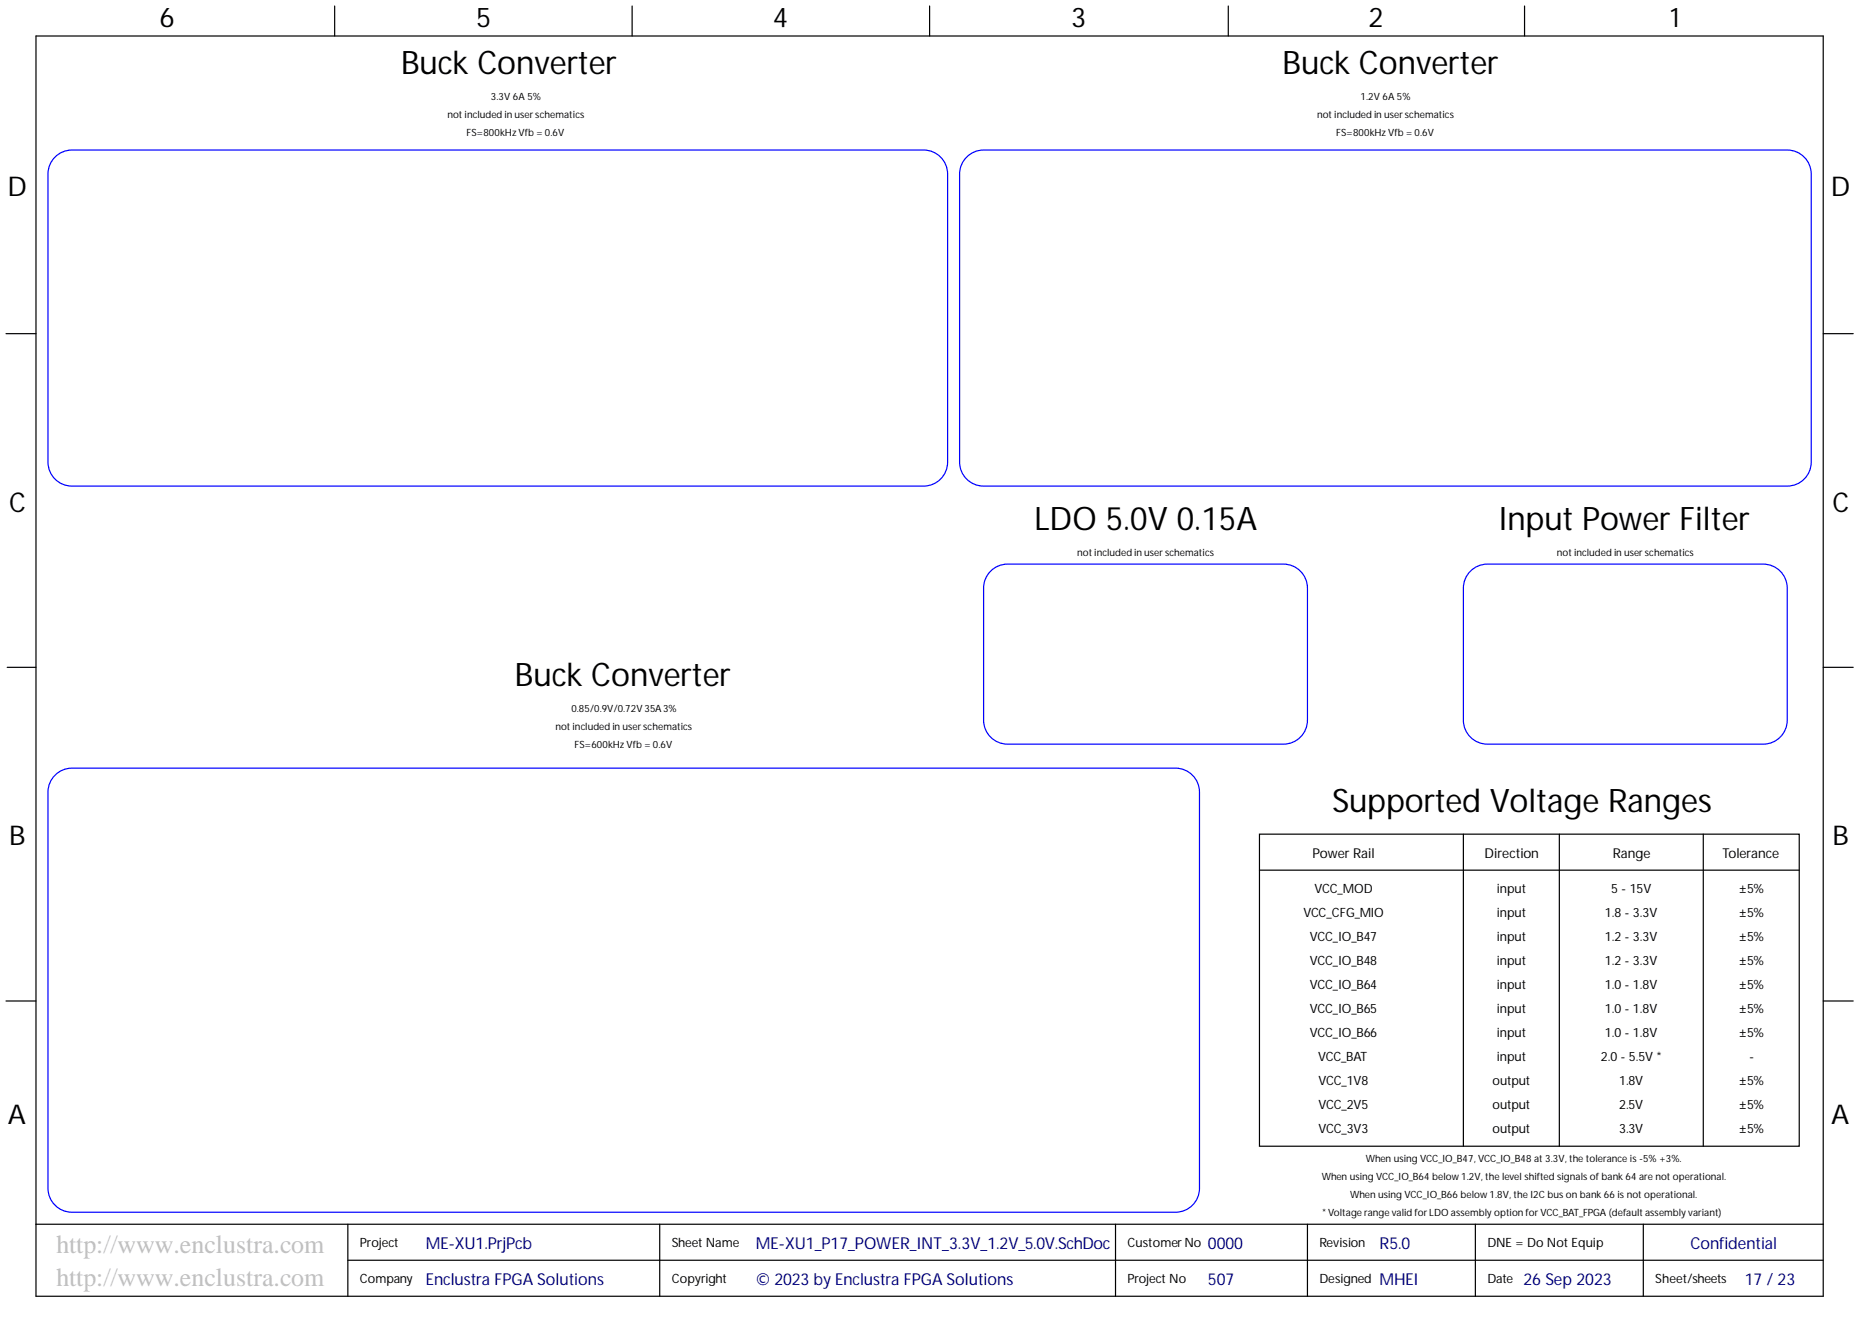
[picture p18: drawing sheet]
<svg xmlns="http://www.w3.org/2000/svg" width="393mm" height="282mm" viewBox="0 0 393 282" stroke-linecap="round" stroke-linejoin="round" font-family="sans-serif">
<defs><g id="words">
<g font-size="6.9">
<text x="84.8" y="15.6">Buck Converter</text>
<text x="271.3" y="15.6">Buck Converter</text>
<text x="218.7" y="112">LDO 5.0V 0.15A</text>
<text x="317" y="112">Input Power Filter</text>
<text x="108.9" y="145">Buck Converter</text>
<text x="281.7" y="171.7">Supported Voltage Ranges</text>
</g>
<g font-size="5.8">
<text x="33.7" y="5.7">6</text>
<text x="100.7" y="5.7">5</text>
<text x="163.4" y="5.7">4</text>
<text x="226.5" y="5.7">3</text>
<text x="289.4" y="5.7">2</text>
<text x="353.1" y="5.7">1</text>
<text x="1.6" y="41.5">D</text>
<text x="387.2" y="41.5">D</text>
<text x="1.9" y="108.2">C</text>
<text x="387.5" y="108.2">C</text>
<text x="1.9" y="178.8">B</text>
<text x="387.5" y="178.8">B</text>
<text x="1.7" y="237.6">A</text>
<text x="387.3" y="237.6">A</text>
</g>
<g font-size="5.5" fill="#c0c0c0">
<text x="11.9" y="265">http://www.enclustra.com</text>
<text x="11.9" y="271.9">http://www.enclustra.com</text>
</g>
<g font-size="3.5" fill="#000080">
<text x="90.1" y="264.1">ME-XU1.PrjPcb</text>
<text x="159.8" y="264.1">ME-XU1_P17_POWER_INT_3.3V_1.2V_5.0V.SchDoc</text>
<text x="255.4" y="264.1">0000</text>
<text x="357.5" y="264.1">Confidential</text>
<text x="90.1" y="271.7">Enclustra FPGA Solutions</text>
<text x="159.8" y="271.7">© 2023 by Enclustra FPGA Solutions</text>
<text x="255.4" y="271.7">507</text>
<text x="291.7" y="271.7">MHEI</text>
<text x="322.2" y="271.7">26 Sep 2023</text>
<text x="369" y="271.7">17 / 23</text>
</g>
<text font-size="3.5" fill="#00007c" x="291.7" y="264.1">R5.0</text>
<g font-size="2.9">
<text x="277.6" y="181.4">Power Rail</text>
<text x="314" y="181.4">Direction</text>
<text x="341.1" y="181.4">Range</text>
<text x="364.3" y="181.4">Tolerance</text>
</g>
<g font-size="2.7">
<text x="278" y="188.9">VCC_MOD</text>
<text x="316.6" y="188.9">input</text>
<text x="340.8" y="188.9">5 - 15V</text>
<text x="367.6" y="188.9">±5%</text>
<text x="275.6" y="194">VCC_CFG_MIO</text>
<text x="316.6" y="194">input</text>
<text x="339.4" y="194">1.8 - 3.3V</text>
<text x="367.6" y="194">±5%</text>
<text x="277" y="199.1">VCC_IO_B47</text>
<text x="316.6" y="199.1">input</text>
<text x="339.4" y="199.1">1.2 - 3.3V</text>
<text x="367.6" y="199.1">±5%</text>
<text x="277" y="209.2">VCC_IO_B64</text>
<text x="277" y="204.1">VCC_IO_B48</text>
<text x="316.6" y="209.2">input</text>
<text x="316.6" y="204.1">input</text>
<text x="339.4" y="209.2">1.0- 1.8V</text>
<text x="339.4" y="204.1">1.2 - 3.3V</text>
<text x="367.6" y="209.2">±5%</text>
<text x="367.6" y="204.1">±5%</text>
<text x="277" y="214.3">VCC_IO_B65</text>
<text x="316.6" y="214.3">input</text>
<text x="339.4" y="214.3">1.0- 1.8V</text>
<text x="367.6" y="214.3">±5%</text>
<text x="277" y="219.4">VCC_IO_B66</text>
<text x="316.6" y="219.4">input</text>
<text x="339.4" y="219.4">1.0- 1.8V</text>
<text x="367.6" y="219.4">±5%</text>
<text x="278.8" y="224.4">VCC_BAT</text>
<text x="316.6" y="224.4">input</text>
<text x="338.6" y="224.4">2.0- 5.5V *</text>
<text x="369.9" y="224.4">-</text>
<text x="278.9" y="229.5">VCC_1V8</text>
<text x="315.6" y="229.5">output</text>
<text x="342.4" y="229.5">1.8V</text>
<text x="367.6" y="229.5">±5%</text>
<text x="278.9" y="234.6">VCC_2V5</text>
<text x="278.9" y="239.7">VCC_3V3</text>
<text x="315.6" y="234.6">output</text>
<text x="315.6" y="239.7">output</text>
<text x="342.4" y="234.6">2.5V</text>
<text x="342.4" y="239.7">3.3V</text>
<text x="367.6" y="234.6">±5%</text>
<text x="367.6" y="239.7">±5%</text>
<text x="76.1" y="263.8">Project</text>
<text x="142.1" y="263.8">Sheet Name</text>
<text x="238.4" y="263.8">CustomerNo</text>
<text x="279" y="263.8">Revision</text>
<text x="314.5" y="263.8">DNE = Do Not Equip</text>
<text x="76.1" y="271.4">Company</text>
<text x="142.1" y="271.4">Copyright</text>
<text x="238.4" y="271.4">Project No</text>
<text x="279" y="271.4">Designed</text>
<text x="314.5" y="271.4">Date</text>
<text x="350.1" y="271.4">Sheet/sheets</text>
</g>
<g font-size="2.1">
<text x="103.8" y="21.1">3.3V 6A 5%</text>
<text x="287.7" y="21.1">1.2V 6A 5%</text>
<text x="94.6" y="25">not included in userschematics</text>
<text x="98.7" y="28.8">FS=800kHz Vfb = 0.6V</text>
<text x="278.5" y="25">not included in userschematics</text>
<text x="282.6" y="28.8">FS=800kHz Vfb = 0.6V</text>
<text x="227.8" y="117.6">not included in userschematics</text>
<text x="329.3" y="117.6">not included in userschematics</text>
<text x="117.4" y="154.4">not included in userschematics</text>
<text x="120.8" y="150.6">0.85/0.9V/0.72V 35A3%</text>
<text x="121.5" y="158.2">FS=600kHz Vfb = 0.6V</text>
<text x="288.8" y="245.8">When using VCC_IO_B47, VCC_IO_B48 at 3.3V, the tolerance is -5% +3%.</text>
<text x="279.5" y="249.6">When using VCC_IO_B64 below1.2V, the level shifted signals ofbank 64 are not operational.</text>
<text x="279.6" y="257.2">* Voltage range valid forLDO assembly option forVCC_BAT_FPGA (defaultassembly variant)</text>
<text x="285.5" y="253.4">When using VCC_IO_B66 below1.8V, the I2C bus on bank 66 is not operational.</text>
</g>
</g></defs>
<g fill="none" stroke="#000" stroke-width=".25">
<path d="M7.6 7.6h378v266.5h-378zM70.8 1.3v6.3M133.7 1.3v6.3M196.6 1.3v6.3M259.8 1.3v6.3M322.4 1.3v6.3M1.3 70.6h6.3M385.6 70.6h6.3M1.5 141.1h6.1M385.6 141.1h6.3M266.3 176.4h114.2v66h-114.2zM309.5 176.4v66"/>
<path d="M329.8 176.4v66M360.2 176.4v66M266.3 184h114.2M1.3 211.7h6.3M385.6 211.7h6.3M7.6 258.9h378M73.6 258.9v15.2M139.5 258.9v15.2M235.9 258.9v15.2M276.5 258.9v15.2M312 258.9v15.2M347.5 258.9v15.2"/>
<path d="M73.6 266.5h312"/>
</g>
<path d="M12 32.9a5.1 5.1 0 0 1 3.2-1.2h180.1a5.1 5.1 0 0 1 5.1 5.1v60.9a5.1 5.1 0 0 1-5.1 5.1h-180.1a5.1 5.1 0 0 1-5.1-5.1v-60.9a5.1 5.1 0 0 1 1.9-3.9zM204.7 32.9a5 5 0 0 1 3.3-1.2h170a5.1 5.1 0 0 1 5 5.1v60.9a5.1 5.1 0 0 1-5 5.1h-170a5.1 5.1 0 0 1-5.1-5.1v-60.9a5.1 5.1 0 0 1 1.8-3.9zM209.8 120.5a5.1 5.1 0 0 1 3.3-1.2h58.3a5.1 5.1 0 0 1 5.1 5.1v27.9a5.1 5.1 0 0 1-5.1 5.1h-58.3a5.1 5.1 0 0 1-5.1-5.1v-27.9a5.1 5.1 0 0 1 1.8-3.9zM311.3 120.5a5 5 0 0 1 3.2-1.2h58.4a5.1 5.1 0 0 1 5.1 5.1v27.9a5.1 5.1 0 0 1-5.1 5.1h-58.4a5.1 5.1 0 0 1-5-5.1v-27.9a5.1 5.1 0 0 1 1.8-3.9zM12 163.6a5.1 5.1 0 0 1 3.2-1.2h233.4a5.1 5.1 0 0 1 5.1 5.1v83.8a5.1 5.1 0 0 1-5.1 5h-233.4a5.1 5.1 0 0 1-5.1-5v-83.8a5.1 5.1 0 0 1 1.9-3.9z" fill="none" stroke="#00f" stroke-width=".25"/>
<use href="#words"/>
</svg>
